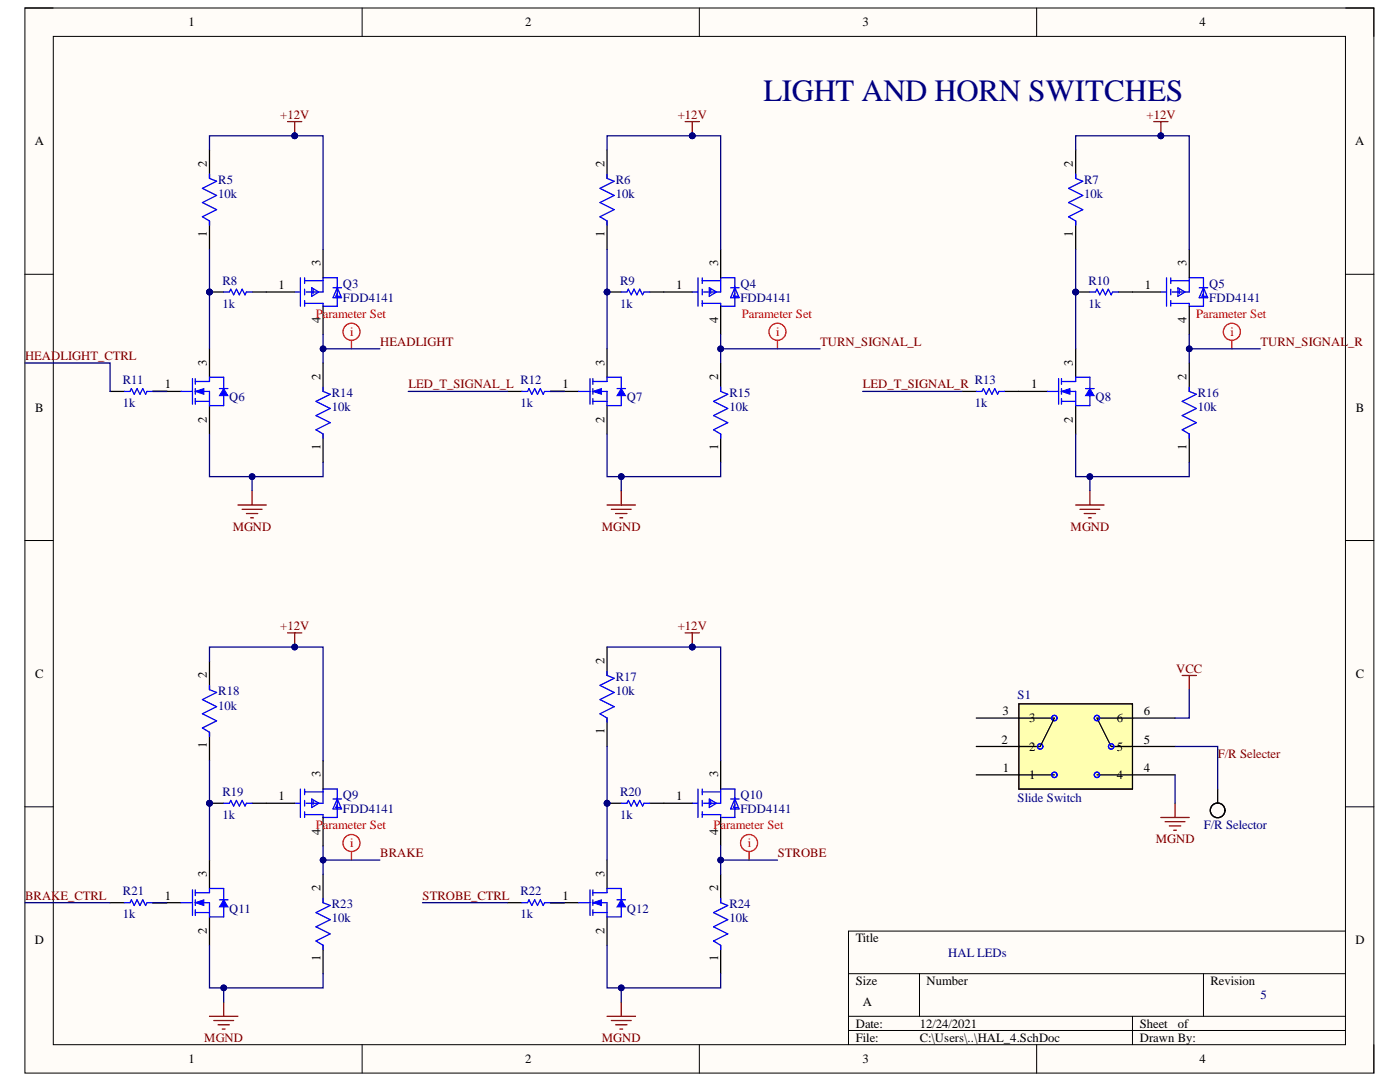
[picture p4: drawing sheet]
<svg xmlns="http://www.w3.org/2000/svg" width="279mm" height="216mm" viewBox="0 0 279 216" stroke-linecap="round" stroke-linejoin="round" font-family="sans-serif">
<defs><g id="words">
<text font-size="6.2" fill="#000080" x="152.3" y="20.1">LIGHT AND HORN SWITCHES</text>
<g font-size="2.5">
<text x="37.6" y="5.3">1</text>
<text x="104.8" y="5.3">2</text>
<text x="172.1" y="5.3">3</text>
<text x="239.4" y="5.3">4</text>
<text x="6.9" y="29">A</text>
<text x="270.4" y="29">A</text>
<text x="41.3" y="33.3" transform="rotate(-90 41.3 33.3)">2</text>
<text x="120.6" y="33.3" transform="rotate(-90 120.6 33.3)">2</text>
<text x="214.1" y="33.3" transform="rotate(-90 214.1 33.3)">2</text>
<text x="41.3" y="47.3" transform="rotate(-90 41.3 47.3)">1</text>
<text x="120.6" y="47.3" transform="rotate(-90 120.6 47.3)">1</text>
<text x="214.1" y="47.3" transform="rotate(-90 214.1 47.3)">1</text>
<text x="63.9" y="53.1" transform="rotate(-90 63.9 53.1)">3</text>
<text x="143.3" y="53.1" transform="rotate(-90 143.3 53.1)">3</text>
<text x="236.8" y="53.1" transform="rotate(-90 236.8 53.1)">3</text>
<text x="55.6" y="57.7">1</text>
<text x="134.9" y="57.7">1</text>
<text x="228.5" y="57.7">1</text>
<text x="63.9" y="64.5" transform="rotate(-90 63.9 64.5)">4</text>
<text x="143.3" y="64.5" transform="rotate(-90 143.3 64.5)">4</text>
<text x="236.8" y="64.5" transform="rotate(-90 236.8 64.5)">4</text>
<text x="32.9" y="77.5">1</text>
<text x="41.3" y="73" transform="rotate(-90 41.3 73)">3</text>
<text x="63.9" y="75.8" transform="rotate(-90 63.9 75.8)">2</text>
<text x="112.2" y="77.5">1</text>
<text x="120.6" y="73" transform="rotate(-90 120.6 73)">3</text>
<text x="143.3" y="75.8" transform="rotate(-90 143.3 75.8)">2</text>
<text x="205.8" y="77.5">1</text>
<text x="214.1" y="73" transform="rotate(-90 214.1 73)">3</text>
<text x="236.8" y="75.8" transform="rotate(-90 236.8 75.8)">2</text>
<text x="7" y="82.1">B</text>
<text x="270.6" y="82.1">B</text>
<text x="41.3" y="84.3" transform="rotate(-90 41.3 84.3)">2</text>
<text x="63.9" y="89.8" transform="rotate(-90 63.9 89.8)">1</text>
<text x="120.6" y="84.3" transform="rotate(-90 120.6 84.3)">2</text>
<text x="143.3" y="89.8" transform="rotate(-90 143.3 89.8)">1</text>
<text x="214.1" y="84.3" transform="rotate(-90 214.1 84.3)">2</text>
<text x="236.8" y="89.8" transform="rotate(-90 236.8 89.8)">1</text>
<text x="7" y="135.3">C</text>
<text x="41.3" y="135.3" transform="rotate(-90 41.3 135.3)">2</text>
<text x="120.6" y="132.5" transform="rotate(-90 120.6 132.5)">2</text>
<text x="270.6" y="135.3">C</text>
<text x="200.1" y="142.7">3</text>
<text x="228.3" y="142.7">6</text>
<text x="41.3" y="149.3" transform="rotate(-90 41.3 149.3)">1</text>
<text x="120.6" y="146.5" transform="rotate(-90 120.6 146.5)">1</text>
<text x="199.9" y="148.4">2</text>
<text x="205.4" y="144.1">3</text>
<text x="205.4" y="149.8">2</text>
<text x="222.9" y="144.1">6</text>
<text x="222.9" y="149.8">5</text>
<text x="228.3" y="148.4">5</text>
<text x="63.9" y="155.1" transform="rotate(-90 63.9 155.1)">3</text>
<text x="143.3" y="155.1" transform="rotate(-90 143.3 155.1)">3</text>
<text x="200.1" y="154">1</text>
<text x="205.4" y="155.5">1</text>
<text x="222.9" y="155.5">4</text>
<text x="228.3" y="154">4</text>
<text x="55.6" y="159.7">1</text>
<text x="134.9" y="159.7">1</text>
<text x="63.9" y="166.6" transform="rotate(-90 63.9 166.6)">4</text>
<text x="143.3" y="166.6" transform="rotate(-90 143.3 166.6)">4</text>
<text x="32.9" y="179.6">1</text>
<text x="41.3" y="175" transform="rotate(-90 41.3 175)">3</text>
<text x="63.9" y="177.8" transform="rotate(-90 63.9 177.8)">2</text>
<text x="112.2" y="179.6">1</text>
<text x="120.6" y="175" transform="rotate(-90 120.6 175)">3</text>
<text x="143.3" y="177.8" transform="rotate(-90 143.3 177.8)">2</text>
<text x="6.9" y="188.4">D</text>
<text x="41.3" y="186.3" transform="rotate(-90 41.3 186.3)">2</text>
<text x="63.9" y="191.8" transform="rotate(-90 63.9 191.8)">1</text>
<text x="120.6" y="186.3" transform="rotate(-90 120.6 186.3)">2</text>
<text x="143.3" y="191.8" transform="rotate(-90 143.3 191.8)">1</text>
<text x="170.8" y="188">Title</text>
<text x="270.5" y="188.4">D</text>
<text x="170.8" y="196.6">Size</text>
<text x="184.9" y="196.6">Number</text>
<text x="241.6" y="196.6">Revision</text>
<text x="172.2" y="200.8">A</text>
<text x="170.8" y="205">Date:</text>
<text x="170.8" y="207.9">File:</text>
<text x="183.6" y="205">12/24/2021</text>
<text x="183.6" y="207.9">C:\Users\..\HAL_4.SchDoc</text>
<text x="227.5" y="205">Sheet</text>
<text x="227.5" y="207.9">Drawn By:</text>
<text x="235.1" y="205">of</text>
<text x="37.6" y="212.1">1</text>
<text x="104.8" y="212.1">2</text>
<text x="172.1" y="212.1">3</text>
<text x="239.4" y="212.1">4</text>
</g>
<g font-size="2.5" fill="#800000">
<text x="55.9" y="23.7">+12V</text>
<text x="135.3" y="23.7">+12V</text>
<text x="228.8" y="23.7">+12V</text>
<text x="5" y="71.8">HEADLIGHT_CTRL</text>
<text x="75.9" y="69">HEADLIGHT</text>
<text x="163.7" y="69">TURN_SIGNAL_L</text>
<text x="251.6" y="69">TURN_SIGNAL</text>
<text x="269" y="69">_R</text>
<text x="81.5" y="77.5">LED_T_SIGNAL_L</text>
<text x="172.2" y="77.5">LED_T_SIGNAL_R</text>
<text x="46.4" y="105.9">MGND</text>
<text x="120.1" y="105.9">MGND</text>
<text x="213.7" y="105.9">MGND</text>
<text x="55.9" y="125.7">+12V</text>
<text x="135.3" y="125.7">+12V</text>
<text x="234.7" y="134.2">VCC</text>
<text x="243" y="151.2">F/R Selecter</text>
<text x="75.9" y="171">BRAKE</text>
<text x="155.2" y="171">STROBE</text>
<text x="230.7" y="168.2">MGND</text>
<text x="5" y="179.6">BRAKE_CTRL</text>
<text x="84.3" y="179.6">STROBE_CTRL</text>
<text x="40.8" y="207.9">MGND</text>
<text x="120.1" y="207.9">MGND</text>
</g>
<g font-size="2.5" fill="#000080">
<text x="43.6" y="36.7">R5</text>
<text x="43.6" y="39.6">10k</text>
<text x="122.9" y="36.7">R6</text>
<text x="122.9" y="39.6">10k</text>
<text x="216.4" y="36.7">R7</text>
<text x="216.4" y="39.6">10k</text>
<text x="44.4" y="56.9">R8</text>
<text x="68.4" y="57.4">Q3</text>
<text x="123.8" y="56.9">R9</text>
<text x="147.8" y="57.4">Q4</text>
<text x="217.2" y="56.9">R10</text>
<text x="241.3" y="57.4">Q5</text>
<text x="44.4" y="61.4">1k</text>
<text x="68.4" y="60.2">FDD4141</text>
<text x="123.8" y="61.4">1k</text>
<text x="147.8" y="60.2">FDD4141</text>
<text x="217.2" y="61.4">1k</text>
<text x="241.3" y="60.2">FDD4141</text>
<text x="24.5" y="76.6">R11</text>
<text x="103.9" y="76.6">R12</text>
<text x="194.6" y="76.6">R13</text>
<text x="24.5" y="81.2">1k</text>
<text x="45.8" y="80.1">Q6</text>
<text x="66.2" y="79.3">R14</text>
<text x="66.2" y="82.1">10k</text>
<text x="103.9" y="81.2">1k</text>
<text x="125.1" y="80.1">Q7</text>
<text x="145.6" y="79.3">R15</text>
<text x="145.6" y="82.1">10k</text>
<text x="194.6" y="81.2">1k</text>
<text x="218.7" y="80.1">Q8</text>
<text x="239" y="79.3">R16</text>
<text x="239" y="82.1">10k</text>
<text x="122.9" y="135.9">R17</text>
<text x="43.6" y="138.7">R18</text>
<text x="43.6" y="141.6">10k</text>
<text x="122.9" y="138.7">10k</text>
<text x="203.1" y="139.6">S1</text>
<text x="44.4" y="158.9">R19</text>
<text x="68.4" y="159.4">Q9</text>
<text x="123.8" y="158.9">R20</text>
<text x="147.8" y="159.4">Q10</text>
<text x="203.1" y="160">Slide Switch</text>
<text x="44.4" y="163.4">1k</text>
<text x="68.4" y="162.2">FDD4141</text>
<text x="123.8" y="163.4">1k</text>
<text x="147.8" y="162.2">FDD4141</text>
<text x="240.2" y="165.4">F/R Selector</text>
<text x="24.5" y="178.7">R21</text>
<text x="103.9" y="178.7">R22</text>
<text x="24.5" y="183.2">1k</text>
<text x="45.8" y="182.1">Q11</text>
<text x="66.2" y="181.3">R23</text>
<text x="66.2" y="184.1">10k</text>
<text x="103.9" y="183.2">1k</text>
<text x="125.1" y="182.1">Q12</text>
<text x="145.6" y="181.3">R24</text>
<text x="145.6" y="184.1">10k</text>
<text x="189.2" y="190.9">HAL LEDs</text>
<text x="251.6" y="199.4">5</text>
</g>
<g font-size="2.5" fill="#f00">
<text x="63" y="63.4">Parameter Set</text>
<text x="148" y="63.4">Parameter Set</text>
<text x="238.7" y="63.4">Parameter Set</text>
<text x="69.9" y="67.1">i</text>
<text x="154.9" y="67.1">i</text>
<text x="245.6" y="67.1">i</text>
<text x="63" y="165.4">Parameter Set</text>
<text x="142.4" y="165.4">Parameter Set</text>
<text x="69.9" y="169.1">i</text>
<text x="149.2" y="169.1">i</text>
</g>
</g></defs>
<path d="M5 1.6h269.2v212.5h-269.2z" fill-rule="evenodd" fill="#fffcf8"/>
<path d="M5 1.6h269.2v212.5h-269.2z" fill="none" stroke="#000" stroke-width=".2"/>
<path d="M10.6 7.3h257.9v201.2h-257.9z" fill-rule="evenodd" fill="#fffcf8"/>
<g fill="none" stroke="#000" stroke-width=".2">
<path d="M5 1.6h5.6M10.6 7.3h257.9v201.2h-257.9zM72.3 1.6v5.7M139.6 1.6v5.7M206.9 1.6v5.7M268.5 1.6h5.7v5.7M5 54.7h5.6M268.5 54.7h5.7M5 107.9h5.6M268.5 107.9h5.7M5 161h5.6M268.5 161h5.7"/>
<path d="M169.3 194.3h99.2M183.5 194.3v8.5M240.2 194.3v8.5M268.5 185.8h-99.2v22.7M72.3 208.5v5.6M139.6 208.5v5.6M169.3 202.8h99.2M169.3 205.6h99.2M206.9 208.5v5.6M226 202.8v5.7M274.2 208.5v5.6"/>
</g>
<path d="M235.9 134.8h2.9M237.3 134.8v2.8M231.7 163.1h5.6M232.5 164h4M233.4 164.8h2.2M234.2 165.7h.6M234.5 160.3v2.8" fill="none" stroke="#800000" stroke-width=".25"/>
<g fill="none" stroke="#000" stroke-width=".25">
<path d="M243 157.5v2.8"/>
<circle cx="243" cy="161.7" r="1.46"/>
<circle cx="243" cy="161.7" r="1.47"/>
</g>
<path d="M203.3 140.5h22.7v17h-22.7z" fill-rule="evenodd" fill="#ffffb0"/>
<path d="M203.3 140.5h22.7v17h-22.7z" fill="none" stroke="#800000" stroke-width=".2"/>
<path d="M30.5 78.1h5.6M41.8 69.6v5.7M41.8 80.9v5.7M194.8 143.3h15.6l-2.8 5.7h-12.8M194.8 154.6h15.6M203.3 140.5h22.7v17h-22.7zM218.9 154.6h15.6M234.5 143.3h-15.6l2.9 5.7h12.7" fill="none" stroke="#000" stroke-width=".25"/>
<g fill="none" stroke="#00f" stroke-width=".25">
<path d="M38.4 75.6v5.1M39 76.1h2.8v-.8h2.8v2.2M39 78.1h2.8v2.8h2.8v-1.9M39 75.6v1.1M39 77.5v1.2M39 79.5v1.2M39 80.1h2.8"/>
<circle cx="207.6" cy="148.9" r=".53"/>
<circle cx="207.6" cy="148.9" r=".54"/>
<circle cx="210.4" cy="154.6" r=".53"/>
<circle cx="210.4" cy="143.3" r=".53"/>
<circle cx="210.4" cy="143.3" r=".54"/>
<circle cx="210.4" cy="154.6" r=".54"/>
<circle cx="218.9" cy="143.3" r=".53"/>
<circle cx="218.9" cy="154.6" r=".53"/>
<circle cx="218.9" cy="143.3" r=".54"/>
<circle cx="218.9" cy="154.6" r=".54"/>
<circle cx="221.8" cy="148.9" r=".53"/>
<circle cx="221.8" cy="148.9" r=".54"/>
</g>
<path d="M50.3 97.9v2.9M47.5 100.8h5.6M48.3 101.6h4M49.2 102.5h2.2M50 103.3h.6" fill="none" stroke="#800000" stroke-width=".25"/>
<path d="M44.6 77.5l.9 1.5h-1.7z" fill="#00f"/>
<path d="M44.6 77.5l.9 1.5h-1.7z" fill="none" stroke="#00f" stroke-width=".2"/>
<path d="M43.8 77.5h1.7" fill="none" stroke="#00f" stroke-width=".25"/>
<path d="M39 78.1l1.7-.6v1.2z" fill="#00f"/>
<path d="M39 78.1l1.7-.6v1.2z" fill="none" stroke="#00f" stroke-width=".2"/>
<path d="M24.8 78.1h1.1l.3-.6 .6 1.2 .6-1.2 .5 1.2 .6-1.2 .6 1.2 .2-.6h1.2M36.1 78.1h2.3M64.5 77.3v.8l1.4 .6-2.8 1.4 2.8 1.4-2.8 1.4 2.8 1.4-2.8 1.5 1.4 .8v.9" fill="none" stroke="#00f" stroke-width=".25"/>
<path d="M22 78.1h2.8M30.5 78.1h2.8M64.5 72.4v5.7M64.5 86.6v5.7" fill="none" stroke="#000" stroke-width=".25"/>
<path d="M57.4 24.3h2.8M58.8 24.3v2.8" fill="none" stroke="#800000" stroke-width=".25"/>
<circle cx="58.8" cy="27.1" r=".57" fill="#000080"/>
<circle cx="58.8" cy="27.1" r=".57" fill="none" stroke="#000080" stroke-width=".2"/>
<path d="M41.8 29.9v5.7M41.8 44.1v5.7M109.8 78.1h5.7M121.2 69.6v5.7M121.2 80.9v5.7" fill="none" stroke="#000" stroke-width=".25"/>
<path d="M41.8 34.7v.9l1.4 .6-2.8 1.4 2.8 1.4-2.8 1.4 2.8 1.4-2.8 1.4 1.4 .9v.9M117.8 75.6v5.1M118.3 76.1h2.9v-.8h2.8v2.2M118.3 78.1h2.9v2.8h2.8v-1.9M118.3 75.6v1.1M118.3 77.5v1.2M118.3 79.5v1.2M118.3 80.1h2.9" fill="none" stroke="#00f" stroke-width=".25"/>
<path d="M124 97.9v2.9M121.2 100.8h5.6M122 101.6h4M122.9 102.5h2.2M123.7 103.3h.6" fill="none" stroke="#800000" stroke-width=".25"/>
<path d="M124 77.5l.8 1.5h-1.7z" fill="#00f"/>
<path d="M124 77.5l.8 1.5h-1.7z" fill="none" stroke="#00f" stroke-width=".2"/>
<path d="M123.1 77.5h1.7" fill="none" stroke="#00f" stroke-width=".25"/>
<path d="M118.3 78.1l1.7-.6v1.2z" fill="#00f"/>
<path d="M118.3 78.1l1.7-.6v1.2z" fill="none" stroke="#00f" stroke-width=".2"/>
<path d="M115.5 78.1h2.3M143.8 77.3v.8l1.4 .6-2.8 1.4 2.8 1.4-2.8 1.4 2.8 1.4-2.8 1.5 1.4 .8v.9" fill="none" stroke="#00f" stroke-width=".25"/>
<path d="M143.8 72.4v5.7M143.8 86.6v5.7" fill="none" stroke="#000" stroke-width=".25"/>
<circle cx="121.2" cy="58.3" r=".57" fill="#000080"/>
<circle cx="121.2" cy="58.3" r=".57" fill="none" stroke="#000080" stroke-width=".2"/>
<path d="M121.2 58.3h2.8M129.7 58.3h2.8" fill="none" stroke="#000" stroke-width=".25"/>
<circle cx="121.2" cy="58.3" r=".57" fill="#000080"/>
<circle cx="121.2" cy="58.3" r=".57" fill="none" stroke="#000080" stroke-width=".2"/>
<path d="M124 58.3h1.1l.3-.6 .6 1.1 .5-1.1 .6 1.1 .6-1.1 .5 1.1 .3-.5h1.2M104.1 78.1h1.2l.3-.6 .5 1.2 .6-1.2 .6 1.2 .5-1.2 .6 1.2 .3-.6h1.1" fill="none" stroke="#00f" stroke-width=".25"/>
<path d="M101.3 78.1h2.8M109.8 78.1h2.9" fill="none" stroke="#000" stroke-width=".25"/>
<path d="M136.7 24.3h2.9M138.2 24.3v2.8" fill="none" stroke="#800000" stroke-width=".25"/>
<circle cx="138.2" cy="27.1" r=".57" fill="#000080"/>
<circle cx="138.2" cy="27.1" r=".57" fill="none" stroke="#000080" stroke-width=".2"/>
<path d="M121.2 29.9v5.7M121.2 44.1v5.7M203.3 78.1h5.7M214.7 69.6v5.7M214.7 80.9v5.7" fill="none" stroke="#000" stroke-width=".25"/>
<path d="M121.2 34.7v.9l1.4 .6-2.9 1.4 2.9 1.4-2.9 1.4 2.9 1.4-2.9 1.4 1.5 .9v.9M211.3 75.6v5.1M211.8 76.1h2.9v-.8h2.8v2.2M211.8 78.1h2.9v2.8h2.8v-1.9M211.8 75.6v1.1M211.8 77.5v1.2M211.8 79.5v1.2M211.8 80.1h2.9" fill="none" stroke="#00f" stroke-width=".25"/>
<path d="M217.5 97.9v2.9M214.7 100.8h5.6M215.5 101.6h4M216.4 102.5h2.2M217.2 103.3h.6" fill="none" stroke="#800000" stroke-width=".25"/>
<path d="M217.5 77.5l.9 1.5h-1.7z" fill="#00f"/>
<path d="M217.5 77.5l.9 1.5h-1.7z" fill="none" stroke="#00f" stroke-width=".2"/>
<path d="M216.7 77.5h1.7" fill="none" stroke="#00f" stroke-width=".25"/>
<path d="M211.8 78.1l1.7-.6v1.2z" fill="#00f"/>
<path d="M211.8 78.1l1.7-.6v1.2z" fill="none" stroke="#00f" stroke-width=".2"/>
<path d="M209 78.1h2.3M237.3 77.3v.8l1.5 .6-2.9 1.4 2.9 1.4-2.9 1.4 2.9 1.4-2.9 1.5 1.4 .8v.9" fill="none" stroke="#00f" stroke-width=".25"/>
<path d="M237.3 72.4v5.7M237.3 86.6v5.7" fill="none" stroke="#000" stroke-width=".25"/>
<circle cx="214.7" cy="58.3" r=".57" fill="#000080"/>
<circle cx="214.7" cy="58.3" r=".57" fill="none" stroke="#000080" stroke-width=".2"/>
<path d="M214.7 58.3h2.8M223.2 58.3h2.8" fill="none" stroke="#000" stroke-width=".25"/>
<circle cx="214.7" cy="58.3" r=".57" fill="#000080"/>
<circle cx="214.7" cy="58.3" r=".57" fill="none" stroke="#000080" stroke-width=".2"/>
<path d="M217.5 58.3h1.1l.3-.6 .6 1.1 .6-1.1 .5 1.1 .6-1.1 .6 1.1 .2-.5h1.2M194.8 78.1h1.2l.3-.6 .5 1.2 .6-1.2 .5 1.2 .6-1.2 .6 1.2 .3-.6h1.1" fill="none" stroke="#00f" stroke-width=".25"/>
<path d="M192 78.1h2.8M200.5 78.1h2.8" fill="none" stroke="#000" stroke-width=".25"/>
<path d="M230.3 24.3h2.8M231.7 24.3v2.8" fill="none" stroke="#800000" stroke-width=".25"/>
<circle cx="231.7" cy="27.1" r=".57" fill="#000080"/>
<circle cx="231.7" cy="27.1" r=".57" fill="none" stroke="#000080" stroke-width=".2"/>
<path d="M214.7 29.9v5.7M214.7 44.1v5.7M41.8 171.6v5.7M30.5 180.1h5.6M41.8 183v5.6" fill="none" stroke="#000" stroke-width=".25"/>
<path d="M214.7 34.8v.8l1.4 .6-2.8 1.4 2.8 1.4-2.8 1.4 2.8 1.4-2.8 1.5 1.4 .8v.9M38.4 177.6v5.1M39 178.1h2.8v-.8h2.8v2.2M39 177.6v1.1M39 179.5v1.2M39 180.1h2.8v2.9h2.8v-2M39 182.1h2.8M39 181.5v1.2" fill="none" stroke="#00f" stroke-width=".25"/>
<path d="M44.6 200v2.8M41.8 202.8h5.7M42.7 203.6h3.9M43.5 204.5h2.3M44.4 205.3h.5" fill="none" stroke="#800000" stroke-width=".25"/>
<path d="M44.6 179.5l.9 1.5h-1.7z" fill="#00f"/>
<path d="M44.6 179.5l.9 1.5h-1.7z" fill="none" stroke="#00f" stroke-width=".2"/>
<path d="M43.8 179.5h1.7" fill="none" stroke="#00f" stroke-width=".25"/>
<path d="M39 180.1l1.7-.6v1.2z" fill="#00f"/>
<path d="M39 180.1l1.7-.6v1.2z" fill="none" stroke="#00f" stroke-width=".2"/>
<path d="M64.5 179.3v.8l1.4 .6-2.8 1.4 2.8 1.4-2.8 1.4 2.8 1.4-2.8 1.5 1.4 .8v.9M36.1 180.1h2.3" fill="none" stroke="#00f" stroke-width=".25"/>
<path d="M64.5 174.5v5.6M64.5 188.6v5.7" fill="none" stroke="#000" stroke-width=".25"/>
<circle cx="41.8" cy="160.3" r=".57" fill="#000080"/>
<circle cx="41.8" cy="160.3" r=".57" fill="none" stroke="#000080" stroke-width=".2"/>
<path d="M41.8 160.3h2.8M50.3 160.3h2.8" fill="none" stroke="#000" stroke-width=".25"/>
<circle cx="41.8" cy="160.3" r=".57" fill="#000080"/>
<circle cx="41.8" cy="160.3" r=".57" fill="none" stroke="#000080" stroke-width=".2"/>
<path d="M44.6 160.3h1.2l.3-.6 .5 1.1 .6-1.1 .6 1.1 .5-1.1 .6 1.1 .3-.5h1.1M24.8 180.1h1.1l.3-.6 .6 1.2 .6-1.2 .5 1.2 .6-1.2 .6 1.2 .2-.6h1.2" fill="none" stroke="#00f" stroke-width=".25"/>
<path d="M22 180.1h2.8M30.5 180.1h2.8" fill="none" stroke="#000" stroke-width=".25"/>
<path d="M57.4 126.3h2.8M58.8 126.3v2.8" fill="none" stroke="#800000" stroke-width=".25"/>
<circle cx="58.8" cy="129.1" r=".57" fill="#000080"/>
<circle cx="58.8" cy="129.1" r=".57" fill="none" stroke="#000080" stroke-width=".2"/>
<path d="M41.8 131.9v5.7M41.8 146.1v5.7M121.2 171.6v5.7M109.8 180.1h5.7M121.2 183v5.6" fill="none" stroke="#000" stroke-width=".25"/>
<path d="M41.8 136.8v.8l1.4 .6-2.8 1.4 2.8 1.4-2.8 1.4 2.8 1.4-2.8 1.5 1.4 .8v.9M117.8 177.6v5.1M118.3 178.1h2.9v-.8h2.8v2.2M118.3 177.6v1.1M118.3 179.5v1.2M118.3 180.1h2.9v2.9h2.8v-2M118.3 182.1h2.9M118.3 181.5v1.2" fill="none" stroke="#00f" stroke-width=".25"/>
<path d="M124 200v2.8M121.2 202.8h5.6M122 203.6h4M122.9 204.5h2.2M123.7 205.3h.6" fill="none" stroke="#800000" stroke-width=".25"/>
<path d="M124 179.5l.8 1.5h-1.7z" fill="#00f"/>
<path d="M124 179.5l.8 1.5h-1.7z" fill="none" stroke="#00f" stroke-width=".2"/>
<path d="M123.1 179.5h1.7" fill="none" stroke="#00f" stroke-width=".25"/>
<path d="M118.3 180.1l1.7-.6v1.2z" fill="#00f"/>
<path d="M118.3 180.1l1.7-.6v1.2z" fill="none" stroke="#00f" stroke-width=".2"/>
<path d="M143.8 179.3v.8l1.4 .6-2.8 1.4 2.8 1.4-2.8 1.4 2.8 1.4-2.8 1.5 1.4 .8v.9M115.5 180.1h2.3" fill="none" stroke="#00f" stroke-width=".25"/>
<path d="M143.8 174.5v5.6M143.8 188.6v5.7" fill="none" stroke="#000" stroke-width=".25"/>
<circle cx="121.2" cy="160.3" r=".57" fill="#000080"/>
<circle cx="121.2" cy="160.3" r=".57" fill="none" stroke="#000080" stroke-width=".2"/>
<path d="M121.2 160.3h2.8M129.7 160.3h2.8" fill="none" stroke="#000" stroke-width=".25"/>
<circle cx="121.2" cy="160.3" r=".57" fill="#000080"/>
<circle cx="121.2" cy="160.3" r=".57" fill="none" stroke="#000080" stroke-width=".2"/>
<path d="M124 160.3h1.1l.3-.6 .6 1.1 .5-1.1 .6 1.1 .6-1.1 .5 1.1 .3-.5h1.2M104.1 180.1h1.2l.3-.6 .5 1.2 .6-1.2 .6 1.2 .5-1.2 .6 1.2 .3-.6h1.1" fill="none" stroke="#00f" stroke-width=".25"/>
<path d="M101.3 180.1h2.8M109.8 180.1h2.9" fill="none" stroke="#000" stroke-width=".25"/>
<path d="M136.7 126.3h2.9M138.2 126.3v2.8" fill="none" stroke="#800000" stroke-width=".25"/>
<circle cx="138.2" cy="129.1" r=".57" fill="#000080"/>
<circle cx="138.2" cy="129.1" r=".57" fill="none" stroke="#000080" stroke-width=".2"/>
<g fill="none" stroke="#000" stroke-width=".25">
<path d="M53.1 58.3h5.7M64.5 49.8v5.6M132.5 58.3h5.7M143.8 49.8v5.6M226 58.3h5.7M237.3 49.8v5.6M64.5 61.1v5.7M143.8 61.1v5.7M237.3 61.1v5.7M121.2 129.1v5.7M64.5 151.8v5.6M121.2 143.3v5.6"/>
<path d="M143.8 151.8v5.6M53.1 160.3h5.7M64.5 163.1v5.7M132.5 160.3h5.7M143.8 163.1v5.7"/>
</g>
<g fill="none" stroke="#00f" stroke-width=".25">
<path d="M58.8 58.3h1.1M59.9 55.4v5.7M60.8 55.4v1.2M60.8 57.7v1.1M60.8 60v1.1M60.8 56h3.7M61.1 58.3h3.4v-2.9h2.8v5.7h-2.8v-.6h-3.7M62.2 57.4l1.4 .9-1.4 .8zM62.5 57.7v.9M66.5 57.4h1.7M67.3 57.4l.9 2h-1.7zM67.3 58.6l-.3 .5h.9"/>
<path d="M138.2 58.3h1.1M139.3 55.4v5.7M140.1 55.4v1.2M140.1 57.7v1.1M140.1 60v1.1M140.1 56h3.7M140.4 58.3h3.4v-2.9h2.9v5.7h-2.9v-.6h-3.7M141.6 57.4l1.4 .9-1.4 .8zM141.8 57.7v.9M145.8 57.4h1.7M146.7 57.4l.8 2h-1.7zM146.7 58.6l-.3 .5h.8"/>
<path d="M231.7 58.3h1.1M232.8 55.4v5.7M233.7 56h3.6M233.7 55.4v1.2M233.7 57.7v1.1M233.7 60v1.1M233.9 58.3h3.4v-2.9h2.9v5.7h-2.9v-.6h-3.6M235.1 57.4l1.4 .9-1.4 .8zM235.4 57.7v.9M239.3 57.4h1.7M240.2 57.4l.8 2h-1.7zM240.2 58.6l-.3 .5h.8"/>
<path d="M121.2 133.9v.9l1.4 .5-2.9 1.5 2.9 1.4-2.9 1.4 2.9 1.4-2.9 1.4 1.5 .9v.8M59.9 157.4v5.7M60.8 158h3.7M60.8 157.4v1.2M60.8 159.7v1.1M62.2 159.4l1.4 .9-1.4 .8zM62.5 159.7v.9M66.5 159.4h1.7M67.3 159.4l.9 2h-1.7zM139.3 157.4v5.7M140.1 157.4v1.2M140.1 159.7v1.1"/>
<path d="M140.1 158h3.7M141.6 159.4l1.4 .9-1.4 .8zM141.8 159.7v.9M145.8 159.4h1.7M146.7 159.4l.8 2h-1.7zM58.8 160.3h1.1M60.8 162v1.1M61.1 160.3h3.4v-2.9h2.8v5.7h-2.8v-.6h-3.7M67.3 160.6l-.3 .5h.9M138.2 160.3h1.1M140.1 162v1.1M140.4 160.3h3.4v-2.9h2.9v5.7h-2.9v-.6h-3.7"/>
<path d="M146.7 160.6l-.3 .5h.8"/>
</g>
<circle cx="41.8" cy="58.3" r=".57" fill="#000080"/>
<circle cx="41.8" cy="58.3" r=".57" fill="none" stroke="#000080" stroke-width=".2"/>
<path d="M41.8 58.3h2.8M50.3 58.3h2.8" fill="none" stroke="#000" stroke-width=".25"/>
<circle cx="41.8" cy="58.3" r=".57" fill="#000080"/>
<circle cx="41.8" cy="58.3" r=".57" fill="none" stroke="#000080" stroke-width=".2"/>
<path d="M44.6 58.3h1.2l.3-.6 .5 1.1 .6-1.1 .6 1.1 .5-1.1 .6 1.1 .3-.5h1.1" fill="none" stroke="#00f" stroke-width=".25"/>
<g fill="none" stroke="#f00" stroke-width=".25">
<path d="M70.1 67.9v1.7M155.2 67.9v1.7M245.8 67.9v1.7M70.1 169.9v1.7M149.5 169.9v1.7"/>
<circle cx="70.1" cy="66.2" r="1.7"/>
<circle cx="155.2" cy="66.2" r="1.7"/>
<circle cx="245.8" cy="66.2" r="1.7"/>
<circle cx="70.1" cy="168.2" r="1.7"/>
<circle cx="149.5" cy="168.2" r="1.7"/>
</g>
<path d="M58.8 27.1h-17v2.8M5 72.4h17v5.7M237.3 137.6v5.7h-2.8M234.5 149h8.5v8.5M234.5 154.6v5.7" fill="none" stroke="#000080" stroke-width=".25"/>
<circle cx="58.8" cy="27.1" r=".57" fill="#000080"/>
<circle cx="58.8" cy="27.1" r=".57" fill="none" stroke="#000080" stroke-width=".2"/>
<path d="M143.8 92.3v2.8h-19.8" fill="none" stroke="#000080" stroke-width=".25"/>
<circle cx="124" cy="95.1" r=".57" fill="#000080"/>
<circle cx="124" cy="95.1" r=".57" fill="none" stroke="#000080" stroke-width=".2"/>
<path d="M121.2 86.6v8.5h2.8v2.8" fill="none" stroke="#000080" stroke-width=".25"/>
<circle cx="124" cy="95.1" r=".57" fill="#000080"/>
<circle cx="124" cy="95.1" r=".57" fill="none" stroke="#000080" stroke-width=".2"/>
<path d="M121.2 49.8v19.8" fill="none" stroke="#000080" stroke-width=".25"/>
<circle cx="121.2" cy="58.3" r=".57" fill="#000080"/>
<circle cx="121.2" cy="58.3" r=".57" fill="none" stroke="#000080" stroke-width=".2"/>
<path d="M138.2 27.1h-17v2.8" fill="none" stroke="#000080" stroke-width=".25"/>
<circle cx="138.2" cy="27.1" r=".57" fill="#000080"/>
<circle cx="138.2" cy="27.1" r=".57" fill="none" stroke="#000080" stroke-width=".2"/>
<path d="M81.5 78.1h19.8M237.3 92.3v2.8h-19.8" fill="none" stroke="#000080" stroke-width=".25"/>
<circle cx="217.5" cy="95.1" r=".57" fill="#000080"/>
<circle cx="217.5" cy="95.1" r=".57" fill="none" stroke="#000080" stroke-width=".2"/>
<path d="M214.7 86.6v8.5h2.8v2.8" fill="none" stroke="#000080" stroke-width=".25"/>
<circle cx="217.5" cy="95.1" r=".57" fill="#000080"/>
<circle cx="217.5" cy="95.1" r=".57" fill="none" stroke="#000080" stroke-width=".2"/>
<path d="M214.7 49.8v19.8" fill="none" stroke="#000080" stroke-width=".25"/>
<circle cx="214.7" cy="58.3" r=".57" fill="#000080"/>
<circle cx="214.7" cy="58.3" r=".57" fill="none" stroke="#000080" stroke-width=".2"/>
<path d="M231.7 27.1h-17v2.8" fill="none" stroke="#000080" stroke-width=".25"/>
<circle cx="231.7" cy="27.1" r=".57" fill="#000080"/>
<circle cx="231.7" cy="27.1" r=".57" fill="none" stroke="#000080" stroke-width=".2"/>
<path d="M64.5 194.3v2.8h-19.9" fill="none" stroke="#000080" stroke-width=".25"/>
<circle cx="44.6" cy="197.1" r=".57" fill="#000080"/>
<circle cx="44.6" cy="197.1" r=".57" fill="none" stroke="#000080" stroke-width=".2"/>
<path d="M41.8 188.6v8.5h2.8v2.9" fill="none" stroke="#000080" stroke-width=".25"/>
<circle cx="44.6" cy="197.1" r=".57" fill="#000080"/>
<circle cx="44.6" cy="197.1" r=".57" fill="none" stroke="#000080" stroke-width=".2"/>
<path d="M41.8 151.8v19.8" fill="none" stroke="#000080" stroke-width=".25"/>
<circle cx="41.8" cy="160.3" r=".57" fill="#000080"/>
<circle cx="41.8" cy="160.3" r=".57" fill="none" stroke="#000080" stroke-width=".2"/>
<path d="M5 180.1h17M143.8 194.3v2.8h-19.8" fill="none" stroke="#000080" stroke-width=".25"/>
<circle cx="124" cy="197.1" r=".57" fill="#000080"/>
<circle cx="124" cy="197.1" r=".57" fill="none" stroke="#000080" stroke-width=".2"/>
<path d="M121.2 188.6v8.5h2.8v2.9" fill="none" stroke="#000080" stroke-width=".25"/>
<circle cx="124" cy="197.1" r=".57" fill="#000080"/>
<circle cx="124" cy="197.1" r=".57" fill="none" stroke="#000080" stroke-width=".2"/>
<path d="M121.2 129.1h17" fill="none" stroke="#000080" stroke-width=".25"/>
<circle cx="138.2" cy="129.1" r=".57" fill="#000080"/>
<circle cx="138.2" cy="129.1" r=".57" fill="none" stroke="#000080" stroke-width=".2"/>
<path d="M109.8 78.1h2.9M172.2 78.1h19.8M50.3 95.1v2.8M84.3 180.1h17" fill="none" stroke="#000080" stroke-width=".25"/>
<circle cx="50.3" cy="95.1" r=".57" fill="#000080"/>
<circle cx="50.3" cy="95.1" r=".57" fill="none" stroke="#000080" stroke-width=".2"/>
<path d="M41.8 49.8v8.5M30.5 78.1h2.8" fill="none" stroke="#000080" stroke-width=".25"/>
<circle cx="41.8" cy="58.3" r=".57" fill="#000080"/>
<circle cx="41.8" cy="58.3" r=".57" fill="none" stroke="#000080" stroke-width=".2"/>
<path d="M41.8 58.3v11.3" fill="none" stroke="#000080" stroke-width=".25"/>
<circle cx="41.8" cy="58.3" r=".57" fill="#000080"/>
<circle cx="41.8" cy="58.3" r=".57" fill="none" stroke="#000080" stroke-width=".2"/>
<path d="M41.8 86.6v8.5h22.7v-2.8" fill="none" stroke="#000080" stroke-width=".25"/>
<circle cx="50.3" cy="95.1" r=".57" fill="#000080"/>
<circle cx="50.3" cy="95.1" r=".57" fill="none" stroke="#000080" stroke-width=".2"/>
<path d="M121.2 148.9v22.7M30.5 180.1h2.8" fill="none" stroke="#000080" stroke-width=".25"/>
<circle cx="121.2" cy="160.3" r=".57" fill="#000080"/>
<circle cx="121.2" cy="160.3" r=".57" fill="none" stroke="#000080" stroke-width=".2"/>
<path d="M75.8 69.6h-11.3v2.8M109.8 180.1h2.9" fill="none" stroke="#000080" stroke-width=".25"/>
<circle cx="64.5" cy="69.6" r=".57" fill="#000080"/>
<circle cx="64.5" cy="69.6" r=".57" fill="none" stroke="#000080" stroke-width=".2"/>
<path d="M64.5 66.8v2.8" fill="none" stroke="#000080" stroke-width=".25"/>
<circle cx="64.5" cy="69.6" r=".57" fill="#000080"/>
<circle cx="64.5" cy="69.6" r=".57" fill="none" stroke="#000080" stroke-width=".2"/>
<path d="M58.8 27.1h5.7v22.7" fill="none" stroke="#000080" stroke-width=".25"/>
<circle cx="58.8" cy="27.1" r=".57" fill="#000080"/>
<circle cx="58.8" cy="27.1" r=".57" fill="none" stroke="#000080" stroke-width=".2"/>
<path d="M163.7 69.6h-19.9v2.8" fill="none" stroke="#000080" stroke-width=".25"/>
<circle cx="143.8" cy="69.6" r=".57" fill="#000080"/>
<circle cx="143.8" cy="69.6" r=".57" fill="none" stroke="#000080" stroke-width=".2"/>
<path d="M143.8 66.8v2.8" fill="none" stroke="#000080" stroke-width=".25"/>
<circle cx="143.8" cy="69.6" r=".57" fill="#000080"/>
<circle cx="143.8" cy="69.6" r=".57" fill="none" stroke="#000080" stroke-width=".2"/>
<path d="M138.2 27.1h5.6v22.7" fill="none" stroke="#000080" stroke-width=".25"/>
<circle cx="138.2" cy="27.1" r=".57" fill="#000080"/>
<circle cx="138.2" cy="27.1" r=".57" fill="none" stroke="#000080" stroke-width=".2"/>
<path d="M251.5 69.6h-14.2v2.8" fill="none" stroke="#000080" stroke-width=".25"/>
<circle cx="237.3" cy="69.6" r=".57" fill="#000080"/>
<circle cx="237.3" cy="69.6" r=".57" fill="none" stroke="#000080" stroke-width=".2"/>
<path d="M237.3 66.8v2.8" fill="none" stroke="#000080" stroke-width=".25"/>
<circle cx="237.3" cy="69.6" r=".57" fill="#000080"/>
<circle cx="237.3" cy="69.6" r=".57" fill="none" stroke="#000080" stroke-width=".2"/>
<path d="M231.7 27.1h5.6v22.7" fill="none" stroke="#000080" stroke-width=".25"/>
<circle cx="231.7" cy="27.1" r=".57" fill="#000080"/>
<circle cx="231.7" cy="27.1" r=".57" fill="none" stroke="#000080" stroke-width=".2"/>
<path d="M155.2 171.6h-11.4v2.9" fill="none" stroke="#000080" stroke-width=".25"/>
<circle cx="143.8" cy="171.6" r=".57" fill="#000080"/>
<circle cx="143.8" cy="171.6" r=".57" fill="none" stroke="#000080" stroke-width=".2"/>
<path d="M143.8 168.8v2.8" fill="none" stroke="#000080" stroke-width=".25"/>
<circle cx="143.8" cy="171.6" r=".57" fill="#000080"/>
<circle cx="143.8" cy="171.6" r=".57" fill="none" stroke="#000080" stroke-width=".2"/>
<path d="M138.2 129.1h5.6v22.7" fill="none" stroke="#000080" stroke-width=".25"/>
<circle cx="138.2" cy="129.1" r=".57" fill="#000080"/>
<circle cx="138.2" cy="129.1" r=".57" fill="none" stroke="#000080" stroke-width=".2"/>
<path d="M75.8 171.6h-11.3v2.9" fill="none" stroke="#000080" stroke-width=".25"/>
<circle cx="64.5" cy="171.6" r=".57" fill="#000080"/>
<circle cx="64.5" cy="171.6" r=".57" fill="none" stroke="#000080" stroke-width=".2"/>
<path d="M64.5 168.8v2.8" fill="none" stroke="#000080" stroke-width=".25"/>
<circle cx="64.5" cy="171.6" r=".57" fill="#000080"/>
<circle cx="64.5" cy="171.6" r=".57" fill="none" stroke="#000080" stroke-width=".2"/>
<path d="M41.8 131.9v-2.8h22.7v22.7" fill="none" stroke="#000080" stroke-width=".25"/>
<circle cx="58.8" cy="129.1" r=".57" fill="#000080"/>
<circle cx="58.8" cy="129.1" r=".57" fill="none" stroke="#000080" stroke-width=".2"/>
<use href="#words"/>
</svg>
